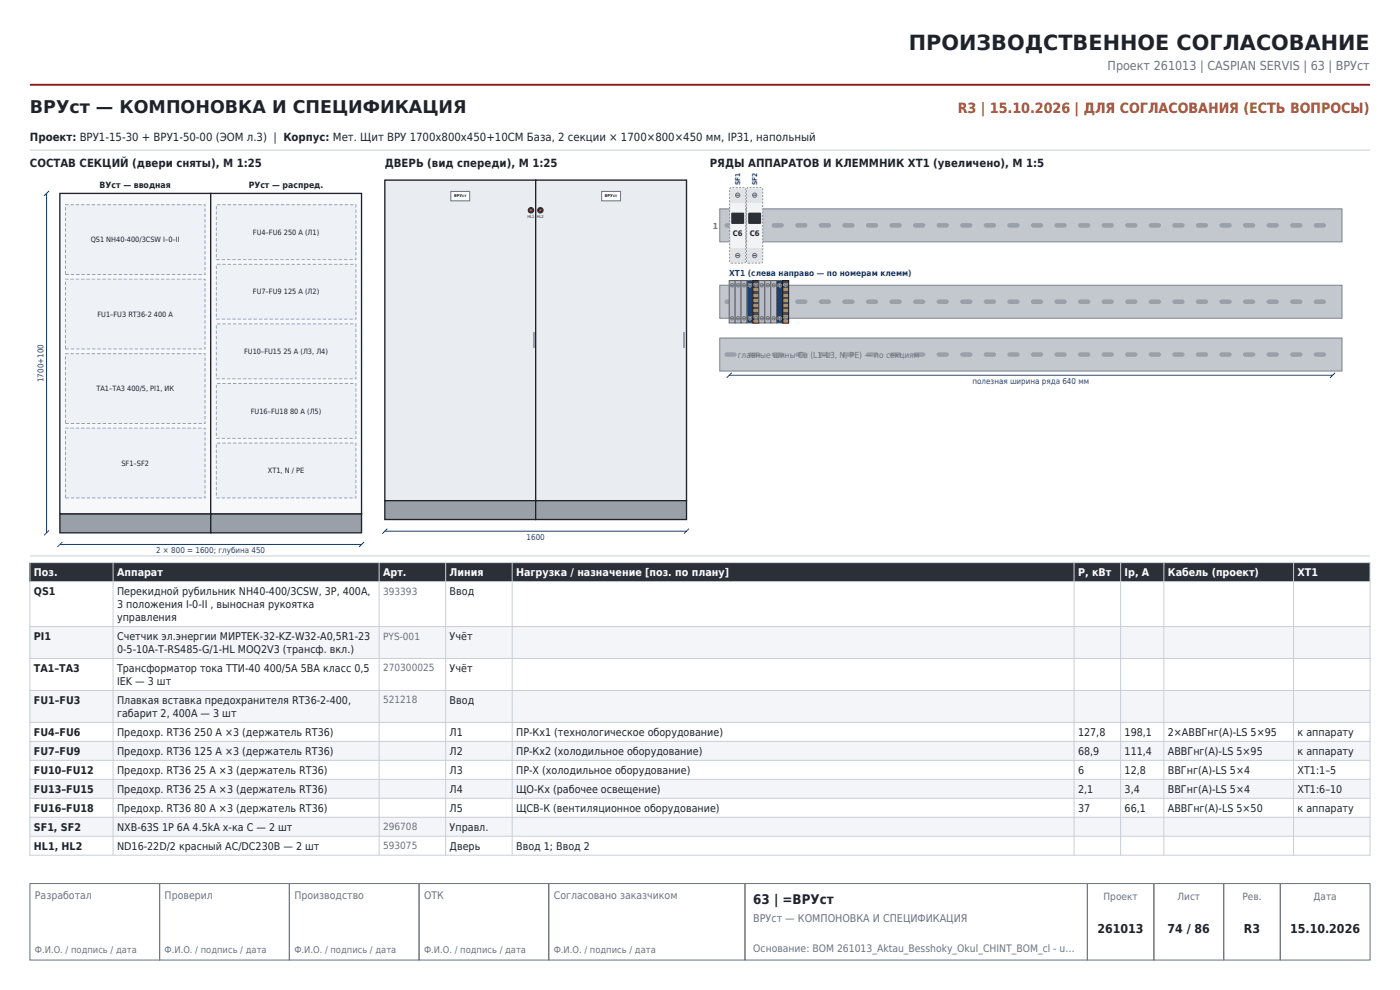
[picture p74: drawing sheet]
<svg xmlns="http://www.w3.org/2000/svg" width="297mm" height="210mm" viewBox="0 0 297 210" stroke-linecap="round" stroke-linejoin="round" font-family="sans-serif">
<defs><g id="words">
<text font-size="4.4" fill="#1f2329" x="192.8" y="10.6">ПРОИЗВОДСТВЕННОЕ СОГЛАСОВАНИЕ</text>
<text font-size="3.7" fill="#1f2329" x="6.3" y="24">ВРУст — КОМПОНОВКА И СПЕЦИФИКАЦИЯ</text>
<text font-size="3" fill="#b26b00" x="203.2" y="24">R3 | 15.10.2026 | ДЛЯ СОГЛАСОВАНИЯ (ЕСТЬ ВОПРОСЫ)</text>
<text font-size="2.8" fill="#1f2329" x="159.8" y="191.7">63 | =ВРУст</text>
<text font-size="2.6" fill="#6b7280" x="235" y="14.8">Проект 261013 | CASPIAN SERVIS | 63 | ВРУст</text>
<g font-size="2.6" fill="#1f2329">
<text x="232.8" y="198">261013</text>
<text x="247.7" y="198">74 / 86</text>
<text x="263.9" y="198">R3</text>
<text x="273.7" y="198">15.10.2026</text>
</g>
<g font-size="2.4" fill="#1f2329">
<text x="6.3" y="29.9">Проект: ВРУ1-15-30 + ВРУ1-50-00 (ЭОМ л.3) | Корпус: Мет. Щит ВРУ 1700х800х450+10CM База, 2 секции × 1700×800×450 мм, IP31, напольный</text>
<text x="6.3" y="35.4">СОСТАВ СЕКЦИЙ (двери сняты), М 1:25</text>
<text x="81.6" y="35.4">ДВЕРЬ (вид спереди), М 1:25</text>
<text x="150.6" y="35.4">РЯДЫ АППАРАТОВ И КЛЕММНИК XT1 (увеличено), М 1:5</text>
</g>
<g font-size="2.3" fill="#fff">
<text x="7.2" y="122.2">Поз.</text>
<text x="24.8" y="122.2">Аппарат</text>
<text x="81.3" y="122.2">Арт.</text>
<text x="95.4" y="122.2">Линия</text>
<text x="109.5" y="122.2">Нагрузка / назначение [поз. по плану]</text>
<text x="228.7" y="122.2">P, кВт</text>
<text x="238.6" y="122.2">Iр, А</text>
<text x="247.8" y="122.2">Кабель (проект)</text>
<text x="275.3" y="122.2">XT1</text>
</g>
<g font-size="2.3" fill="#1f2329">
<text x="7.2" y="126.3">QS1</text>
<text x="24.8" y="126.3">Перекидной рубильник NH40-400/3CSW, 3P, 400А,</text>
<text x="24.8" y="129">3 положения I-0-II , выносная рукоятка</text>
<text x="24.8" y="131.8">управления</text>
<text x="95.4" y="126.3">Ввод</text>
<text x="7.2" y="135.8">PI1</text>
<text x="24.8" y="135.8">Счетчик эл.энергии МИРТЕК-32-KZ-W32-A0,5R1-23</text>
<text x="95.4" y="135.8">Учёт</text>
<text x="7.2" y="142.6">TA1–TA3</text>
<text x="24.8" y="138.5">0-5-10A-T-RS485-G/1-HL MOQ2V3 (трансф. вкл.)</text>
<text x="24.8" y="142.6">Трансформатор тока ТТИ-40 400/5А 5ВА класс 0,5</text>
<text x="95.4" y="142.6">Учёт</text>
<text x="7.2" y="149.4">FU1–FU3</text>
<text x="24.8" y="145.3">IEK — 3 шт</text>
<text x="24.8" y="149.4">Плавкая вставка предохранителя RT36-2-400,</text>
<text x="95.4" y="149.4">Ввод</text>
<text x="24.8" y="152.1">габарит 2, 400А — 3 шт</text>
<text x="7.2" y="156.1">FU4–FU6</text>
<text x="7.2" y="160.2">FU7–FU9</text>
<text x="24.8" y="156.1">Предохр. RT36 250 А ×3 (держатель RT36)</text>
<text x="24.8" y="160.2">Предохр. RT36 125 А ×3 (держатель RT36)</text>
<text x="95.4" y="156.1">Л1</text>
<text x="95.4" y="160.2">Л2</text>
<text x="109.5" y="156.1">ПР-Кх1 (технологическое оборудование)</text>
<text x="109.5" y="160.2">ПР-Кх2 (холодильное оборудование)</text>
<text x="228.7" y="156.1">127,8</text>
<text x="228.7" y="160.2">68,9</text>
<text x="238.6" y="156.1">198,1</text>
<text x="238.6" y="160.2">111,4</text>
<text x="247.8" y="156.1">2×АВВГнг(А)-LS 5×95</text>
<text x="247.8" y="160.2">АВВГнг(А)-LS 5×95</text>
<text x="275.3" y="156.1">к аппарату</text>
<text x="275.3" y="160.2">к аппарату</text>
<text x="7.2" y="164.2">FU10–FU12</text>
<text x="24.8" y="164.2">Предохр. RT36 25 А ×3 (держатель RT36)</text>
<text x="95.4" y="164.2">Л3</text>
<text x="109.5" y="164.2">ПР-Х (холодильное оборудование)</text>
<text x="228.7" y="164.2">6</text>
<text x="238.6" y="164.2">12,8</text>
<text x="247.8" y="164.2">ВВГнг(А)-LS 5×4</text>
<text x="275.3" y="164.2">XT1:1–5</text>
<text x="7.2" y="168.2">FU13–FU15</text>
<text x="7.2" y="172.2">FU16–FU18</text>
<text x="24.8" y="168.2">Предохр. RT36 25 А ×3 (держатель RT36)</text>
<text x="24.8" y="172.2">Предохр. RT36 80 А ×3 (держатель RT36)</text>
<text x="95.4" y="168.2">Л4</text>
<text x="95.4" y="172.2">Л5</text>
<text x="109.5" y="168.2">ЩО-Кх (рабочее освещение)</text>
<text x="109.5" y="172.2">ЩСВ-К (вентиляционное оборудование)</text>
<text x="228.7" y="168.2">2,1</text>
<text x="228.7" y="172.2">37</text>
<text x="238.6" y="168.2">3,4</text>
<text x="238.6" y="172.2">66,1</text>
<text x="247.8" y="168.2">ВВГнг(А)-LS 5×4</text>
<text x="247.8" y="172.2">АВВГнг(А)-LS 5×50</text>
<text x="275.3" y="168.2">XT1:6–10</text>
<text x="275.3" y="172.2">к аппарату</text>
<text x="7.2" y="176.3">SF1, SF2</text>
<text x="24.8" y="176.3">NXB-63S 1P 6А 4.5kA х-ка C — 2 шт</text>
<text x="95.4" y="176.3">Управл.</text>
<text x="7.2" y="180.3">HL1, HL2</text>
<text x="24.8" y="180.3">ND16-22D/2 красный AC/DC230В — 2 шт</text>
<text x="95.4" y="180.3">Дверь</text>
<text x="109.5" y="180.3">Ввод 1; Ввод 2</text>
</g>
<text font-size="2.3" fill="#6b7280" x="159.8" y="195.5">ВРУст — КОМПОНОВКА И СПЕЦИФИКАЦИЯ</text>
<g font-size="2.2" fill="#6b7280">
<text x="7.4" y="190.6">Разработал</text>
<text x="34.9" y="190.6">Проверил</text>
<text x="62.4" y="190.6">Производство</text>
<text x="90" y="190.6">ОТК</text>
<text x="117.5" y="190.6">Согласовано заказчиком</text>
<text x="159.8" y="201.9">Основание: BOM 261013_Aktau_Besshoky_Okul_CHINT_BOM_cl - u…</text>
</g>
<g font-size="2.1" fill="#6b7280">
<text x="81.3" y="126.1">393393</text>
<text x="81.3" y="135.7">PYS-001</text>
<text x="81.3" y="142.4">270300025</text>
<text x="81.3" y="149.2">521218</text>
<text x="81.3" y="176.1">296708</text>
<text x="81.3" y="180.1">593075</text>
<text x="234.1" y="190.9">Проект</text>
<text x="249.8" y="190.9">Лист</text>
<text x="263.6" y="190.9">Рев.</text>
<text x="278.7" y="190.9">Дата</text>
</g>
<g font-size="2" fill="#6b7280">
<text x="7.4" y="202.2">Ф.И.О. / подпись / дата</text>
<text x="34.9" y="202.2">Ф.И.О. / подпись / дата</text>
<text x="62.4" y="202.2">Ф.И.О. / подпись / дата</text>
<text x="90" y="202.2">Ф.И.О. / подпись / дата</text>
<text x="117.5" y="202.2">Ф.И.О. / подпись / дата</text>
</g>
<g font-size="1.8" fill="#1f2329">
<text x="21.1" y="40">ВУст — вводная</text>
<text x="52.8" y="40">РУст — распред.</text>
</g>
<g font-size="1.8" fill="#6b7280">
<text x="151.2" y="48.5">1</text>
<text x="156.5" y="75.9">главные шины Cu (L1–L3, N, PE) — по секциям</text>
</g>
<text font-size="1.8" fill="#0b3d91" x="154.7" y="58.6">XT1 (слева направо — по номерам клемм)</text>
<g font-size="1.7" fill="#0b3d91">
<text x="9.2" y="81.1" transform="rotate(-90 9.2 81.1)">1700+100</text>
<text x="206.3" y="81.5">полезная ширина ряда 640 мм</text>
<text x="33.1" y="117.4">2 × 800 = 1600; глубина 450</text>
<text x="111.7" y="114.5">1600</text>
</g>
<g font-size="1.6" fill="#1f2329">
<text x="19.2" y="51.4">QS1 NH40-400/3CSW I–0–II</text>
<text x="53.6" y="49.8">FU4–FU6 250 А (Л1)</text>
<text x="155.5" y="50.1">C6</text>
<text x="159.1" y="50.1">C6</text>
<text x="53.6" y="62.5">FU7–FU9 125 А (Л2)</text>
<text x="20.7" y="67.2">FU1–FU3 RT36-2 400 А</text>
<text x="51.8" y="75.1">FU10–FU15 25 А (Л3, Л4)</text>
<text x="20.4" y="83">ТА1–ТА3 400/5, PI1, ИК</text>
<text x="53.2" y="87.7">FU16–FU18 80 А (Л5)</text>
<text x="25.8" y="98.8">SF1–SF2</text>
<text x="56.8" y="100.4">XT1, N / PE</text>
</g>
<g font-size="1.4" fill="#0b3d91">
<text x="157" y="39.3" transform="rotate(-90 157 39.3)">SF1</text>
<text x="160.6" y="39.3" transform="rotate(-90 160.6 39.3)">SF2</text>
</g>
<g font-size=".8" fill="#1f2329">
<text x="96.3" y="41.7">ВРУст</text>
<text x="128.3" y="41.7">ВРУст</text>
<text x="111.9" y="46.2">HL1</text>
<text x="113.9" y="46.2">HL2</text>
</g>
</g></defs>
<path d="M6.3 18h284.4" fill="none" stroke="#c8102e" stroke-width=".42"/>
<path d="M6.3 187.4h27.6v16.2h-27.6zM33.9 187.4h27.5v16.2h-27.5zM61.4 187.4h27.5v16.2h-27.5zM88.9 187.4h27.5v16.2h-27.5zM116.4 187.4h41.6v16.2h-41.6zM158 187.4h72.7v16.2h-72.7zM230.7 187.4h14.1v16.2h-14.1zM244.8 187.4h14.8v16.2h-14.8zM259.6 187.4h12v16.2h-12zM271.6 187.4h19.1v16.2h-19.1z" fill="none" stroke="#6b7280" stroke-width=".21"/>
<path d="M6.3 31.9h284.4" fill="none" stroke="#c9ced6" stroke-width=".21"/>
<path d="M12.7 41h32v68h-32z" fill-rule="evenodd" fill="#f7f8fa" stroke="#1f2329" stroke-width=".28"/>
<path d="M12.7 109h32v4h-32z" fill-rule="evenodd" fill="#9aa0a8" stroke="#1f2329" stroke-width=".28"/>
<g fill="#eef2f7" stroke="#8fa3c7" stroke-width=".21" stroke-dasharray=".7 .4" stroke-linecap="butt">
<path d="M13.9 43.4h29.6v14.8h-29.6z" fill-rule="evenodd"/>
<path d="M13.9 59.2h29.6v14.8h-29.6z" fill-rule="evenodd"/>
<path d="M13.9 75h29.6v14.8h-29.6z" fill-rule="evenodd"/>
<path d="M13.9 90.8h29.6v14.8h-29.6z" fill-rule="evenodd"/>
</g>
<path d="M44.7 41h32v68h-32z" fill-rule="evenodd" fill="#f7f8fa" stroke="#1f2329" stroke-width=".28"/>
<path d="M44.7 109h32v4h-32z" fill-rule="evenodd" fill="#9aa0a8" stroke="#1f2329" stroke-width=".28"/>
<g fill="#eef2f7" stroke="#8fa3c7" stroke-width=".21" stroke-dasharray=".7 .4" stroke-linecap="butt">
<path d="M45.9 43.4h29.6v11.7h-29.6z" fill-rule="evenodd"/>
<path d="M45.9 56.1h29.6v11.6h-29.6z" fill-rule="evenodd"/>
<path d="M45.9 68.7h29.6v11.6h-29.6z" fill-rule="evenodd"/>
<path d="M45.9 81.3h29.6v11.7h-29.6z" fill-rule="evenodd"/>
<path d="M45.9 94h29.6v11.6h-29.6z" fill-rule="evenodd"/>
</g>
<path d="M9.9 41v72M10.4 40.5l-1.1 1.1M10.4 112.5l-1.1 1.1M12.7 115.5h64M13.2 115l-1 1M77.2 115l-1 1" fill="none" stroke="#0b3d91" stroke-width=".21"/>
<path d="M81.6 38.2h32v68h-32z" fill-rule="evenodd" fill="#e9ecf1" stroke="#1f2329" stroke-width=".28"/>
<path d="M113.2 70.6v3.2" fill="none" stroke="#9aa0a8" stroke-width=".24"/>
<path d="M81.6 106.2h32v4h-32z" fill-rule="evenodd" fill="#9aa0a8" stroke="#1f2329" stroke-width=".28"/>
<path d="M95.6 40.6h4v2h-4z" fill-rule="evenodd" fill="#fff" stroke="#6b7280" stroke-width=".21"/>
<path d="M113.6 38.2h32v68h-32z" fill-rule="evenodd" fill="#e9ecf1" stroke="#1f2329" stroke-width=".28"/>
<path d="M145.2 70.6v3.2" fill="none" stroke="#9aa0a8" stroke-width=".24"/>
<path d="M113.6 106.2h32v4h-32z" fill-rule="evenodd" fill="#9aa0a8" stroke="#1f2329" stroke-width=".28"/>
<path d="M127.6 40.6h4v2h-4z" fill-rule="evenodd" fill="#fff" stroke="#6b7280" stroke-width=".21"/>
<circle cx="112.6" cy="44.6" r=".58" fill="#c9cdd2" stroke="#1f2329" stroke-width=".21"/>
<circle cx="112.6" cy="44.6" r=".42" fill="#d32f2f" stroke="#1f2329" stroke-width=".21"/>
<circle cx="114.6" cy="44.6" r=".58" fill="#c9cdd2" stroke="#1f2329" stroke-width=".21"/>
<circle cx="114.6" cy="44.6" r=".42" fill="#d32f2f" stroke="#1f2329" stroke-width=".21"/>
<path d="M81.6 112.7h64M82.2 112.1l-1.1 1.1M146.2 112.1l-1.1 1.1" fill="none" stroke="#0b3d91" stroke-width=".21"/>
<path d="M152.7 44.3h132v7h-132z" fill-rule="evenodd" fill="#c3c8ce" stroke="#7a818b" stroke-width=".21"/>
<g fill="#9aa0a8">
<path d="M153.8 47.6l.4-.3h1.6a.48 .48 0 0 1 .5 .5 .48 .48 0 0 1-.5 .5h-1.6a.48 .48 0 0 1-.4-.7z" fill-rule="evenodd"/>
<path d="M158.8 47.6l.4-.3h1.6a.48 .48 0 0 1 .5 .5 .48 .48 0 0 1-.5 .5h-1.6a.48 .48 0 0 1-.4-.7z" fill-rule="evenodd"/>
<path d="M163.8 47.6l.4-.3h1.6a.48 .48 0 0 1 .5 .5 .48 .48 0 0 1-.5 .5h-1.6a.48 .48 0 0 1-.4-.7z" fill-rule="evenodd"/>
<path d="M168.8 47.6l.4-.3h1.6a.48 .48 0 0 1 .5 .5 .48 .48 0 0 1-.5 .5h-1.6a.48 .48 0 0 1-.4-.7z" fill-rule="evenodd"/>
<path d="M173.8 47.6l.4-.3h1.6a.48 .48 0 0 1 .5 .5 .48 .48 0 0 1-.5 .5h-1.6a.48 .48 0 0 1-.4-.7z" fill-rule="evenodd"/>
<path d="M178.8 47.6l.4-.3h1.6a.48 .48 0 0 1 .5 .5 .48 .48 0 0 1-.5 .5h-1.6a.48 .48 0 0 1-.4-.7z" fill-rule="evenodd"/>
<path d="M183.9 47.4l1.9-.1a.48 .48 0 0 1 .5 .5 .48 .48 0 0 1-.5 .5h-1.6a.48 .48 0 0 1-.5-.4 .48 .48 0 0 1 .2-.5z" fill-rule="evenodd"/>
<path d="M188.8 47.6l.4-.3h1.6a.48 .48 0 0 1 .5 .5 .48 .48 0 0 1-.5 .5h-1.6a.48 .48 0 0 1-.4-.7z" fill-rule="evenodd"/>
<path d="M193.9 47.4l1.9-.1a.48 .48 0 0 1 .5 .5 .48 .48 0 0 1-.5 .5h-1.6a.48 .48 0 0 1-.5-.4 .48 .48 0 0 1 .2-.5z" fill-rule="evenodd"/>
<path d="M198.8 47.6l.4-.3h1.6a.48 .48 0 0 1 .5 .5 .48 .48 0 0 1-.5 .5h-1.6a.48 .48 0 0 1-.4-.7z" fill-rule="evenodd"/>
<path d="M203.9 47.4l1.9-.1a.48 .48 0 0 1 .5 .5 .48 .48 0 0 1-.5 .5h-1.6a.48 .48 0 0 1-.5-.4 .48 .48 0 0 1 .2-.5z" fill-rule="evenodd"/>
<path d="M208.9 47.4l1.9-.1a.48 .48 0 0 1 .5 .5 .48 .48 0 0 1-.5 .5h-1.6a.48 .48 0 0 1-.5-.4 .48 .48 0 0 1 .2-.5z" fill-rule="evenodd"/>
<path d="M213.8 47.6l.4-.3h1.6a.48 .48 0 0 1 .5 .5 .48 .48 0 0 1-.5 .5h-1.6a.48 .48 0 0 1-.4-.7z" fill-rule="evenodd"/>
<path d="M218.9 47.4l1.9-.1a.48 .48 0 0 1 .5 .5 .48 .48 0 0 1-.5 .5h-1.6a.48 .48 0 0 1-.5-.4 .48 .48 0 0 1 .2-.5z" fill-rule="evenodd"/>
<path d="M223.8 47.6l.4-.3h1.6a.48 .48 0 0 1 .5 .5 .48 .48 0 0 1-.5 .5h-1.6a.48 .48 0 0 1-.4-.7z" fill-rule="evenodd"/>
<path d="M228.8 47.6l.4-.3h1.6a.48 .48 0 0 1 .5 .5 .48 .48 0 0 1-.5 .5h-1.6a.48 .48 0 0 1-.4-.7z" fill-rule="evenodd"/>
<path d="M233.8 47.6l.4-.3h1.6a.48 .48 0 0 1 .5 .5 .48 .48 0 0 1-.5 .5h-1.6a.48 .48 0 0 1-.4-.7z" fill-rule="evenodd"/>
<path d="M238.9 47.4l1.9-.1a.48 .48 0 0 1 .5 .5 .48 .48 0 0 1-.5 .5h-1.6a.48 .48 0 0 1-.5-.4 .48 .48 0 0 1 .2-.5z" fill-rule="evenodd"/>
<path d="M243.9 47.4l1.9-.1a.48 .48 0 0 1 .5 .5 .48 .48 0 0 1-.5 .5h-1.6a.48 .48 0 0 1-.5-.4 .48 .48 0 0 1 .2-.5z" fill-rule="evenodd"/>
<path d="M248.8 47.6l.4-.3h1.6a.48 .48 0 0 1 .5 .5 .48 .48 0 0 1-.5 .5h-1.6a.48 .48 0 0 1-.4-.7z" fill-rule="evenodd"/>
<path d="M253.9 47.4l1.9-.1a.48 .48 0 0 1 .5 .5 .48 .48 0 0 1-.5 .5h-1.6a.48 .48 0 0 1-.5-.4 .48 .48 0 0 1 .2-.5z" fill-rule="evenodd"/>
<path d="M258.9 47.4l1.9-.1a.48 .48 0 0 1 .5 .5 .48 .48 0 0 1-.5 .5h-1.6a.48 .48 0 0 1-.5-.4 .48 .48 0 0 1 .2-.5z" fill-rule="evenodd"/>
<path d="M263.8 47.6l.4-.3h1.6a.48 .48 0 0 1 .5 .5 .48 .48 0 0 1-.5 .5h-1.6a.48 .48 0 0 1-.4-.7z" fill-rule="evenodd"/>
<path d="M268.8 47.6l.4-.3h1.6a.48 .48 0 0 1 .5 .5 .48 .48 0 0 1-.5 .5h-1.6a.48 .48 0 0 1-.4-.7z" fill-rule="evenodd"/>
<path d="M273.9 47.4l1.9-.1a.48 .48 0 0 1 .5 .5 .48 .48 0 0 1-.5 .5h-1.6a.48 .48 0 0 1-.5-.4 .48 .48 0 0 1 .2-.5z" fill-rule="evenodd"/>
<path d="M278.8 47.6l.4-.3h1.6a.48 .48 0 0 1 .5 .5 .48 .48 0 0 1-.5 .5h-1.6a.48 .48 0 0 1-.4-.7z" fill-rule="evenodd"/>
</g>
<path d="M154.8 40l.3-.2h2.8l.3 .4v15.3l-.3 .3h-2.8l-.3-.3z" fill-rule="evenodd" fill="#f1f2f3" stroke="#8a9099" stroke-width=".21" stroke-dasharray=".4 .3" stroke-linecap="butt"/>
<g fill="#e1e4e8">
<path d="M154.9 40.1h3.1v2.9h-3.1z" fill-rule="evenodd"/>
<path d="M154.9 52.6h3.1v3h-3.1z" fill-rule="evenodd"/>
</g>
<circle cx="156.5" cy="41.4" r=".46" fill="#d9dce0" stroke="#6b7280" stroke-width=".21"/>
<path d="M156.2 41.4h.6" fill="none" stroke="#4b5058" stroke-width=".21"/>
<circle cx="156.5" cy="54.2" r=".46" fill="#d9dce0" stroke="#6b7280" stroke-width=".21"/>
<path d="M156.2 54.2h.6" fill="none" stroke="#4b5058" stroke-width=".21"/>
<path d="M155.2 45.2h2.6v2.2h-2.6z" fill-rule="evenodd" fill="#2f343b"/>
<path d="M158.4 40l.3-.2h2.8l.3 .4v15.3l-.3 .3h-2.8l-.3-.3z" fill-rule="evenodd" fill="#f1f2f3" stroke="#8a9099" stroke-width=".21" stroke-dasharray=".4 .3" stroke-linecap="butt"/>
<g fill="#e1e4e8">
<path d="M158.5 40.1h3.1v2.9h-3.1z" fill-rule="evenodd"/>
<path d="M158.5 52.6h3.1v3h-3.1z" fill-rule="evenodd"/>
</g>
<circle cx="160.1" cy="41.4" r=".46" fill="#d9dce0" stroke="#6b7280" stroke-width=".21"/>
<path d="M159.8 41.4h.6" fill="none" stroke="#4b5058" stroke-width=".21"/>
<circle cx="160.1" cy="54.2" r=".46" fill="#d9dce0" stroke="#6b7280" stroke-width=".21"/>
<path d="M159.8 54.2h.6" fill="none" stroke="#4b5058" stroke-width=".21"/>
<path d="M158.8 45.2h2.6v2.2h-2.6z" fill-rule="evenodd" fill="#2f343b"/>
<path d="M152.7 60.5h132v7h-132z" fill-rule="evenodd" fill="#c3c8ce" stroke="#7a818b" stroke-width=".21"/>
<g fill="#9aa0a8">
<path d="M153.9 63.6l1.9-.1a.48 .48 0 0 1 .5 .5 .48 .48 0 0 1-.5 .5h-1.6a.48 .48 0 0 1-.5-.4 .48 .48 0 0 1 .2-.5z" fill-rule="evenodd"/>
<path d="M158.9 63.6l1.9-.1a.48 .48 0 0 1 .5 .5 .48 .48 0 0 1-.5 .5h-1.6a.48 .48 0 0 1-.5-.4 .48 .48 0 0 1 .2-.5z" fill-rule="evenodd"/>
<path d="M163.8 63.8l.4-.3h1.6a.48 .48 0 0 1 .5 .5 .48 .48 0 0 1-.5 .5h-1.6a.48 .48 0 0 1-.4-.7z" fill-rule="evenodd"/>
<path d="M168.9 63.6l1.9-.1a.48 .48 0 0 1 .5 .5 .48 .48 0 0 1-.5 .5h-1.6a.48 .48 0 0 1-.5-.4 .48 .48 0 0 1 .2-.5z" fill-rule="evenodd"/>
<path d="M173.9 63.6l1.9-.1a.48 .48 0 0 1 .5 .5 .48 .48 0 0 1-.5 .5h-1.6a.48 .48 0 0 1-.5-.4 .48 .48 0 0 1 .2-.5z" fill-rule="evenodd"/>
<path d="M178.8 63.8l.4-.3h1.6a.48 .48 0 0 1 .5 .5 .48 .48 0 0 1-.5 .5h-1.6a.48 .48 0 0 1-.4-.7z" fill-rule="evenodd"/>
<path d="M183.9 63.6l1.9-.1a.48 .48 0 0 1 .5 .5 .48 .48 0 0 1-.5 .5h-1.6a.48 .48 0 0 1-.5-.4 .48 .48 0 0 1 .2-.5z" fill-rule="evenodd"/>
<path d="M188.9 63.6l1.9-.1a.48 .48 0 0 1 .5 .5 .48 .48 0 0 1-.5 .5h-1.6a.48 .48 0 0 1-.5-.4 .48 .48 0 0 1 .2-.5z" fill-rule="evenodd"/>
<path d="M193.9 63.6l1.9-.1a.48 .48 0 0 1 .5 .5 .48 .48 0 0 1-.5 .5h-1.6a.48 .48 0 0 1-.5-.4 .48 .48 0 0 1 .2-.5z" fill-rule="evenodd"/>
<path d="M198.8 63.8l.4-.3h1.6a.48 .48 0 0 1 .5 .5 .48 .48 0 0 1-.5 .5h-1.6a.48 .48 0 0 1-.4-.7z" fill-rule="evenodd"/>
<path d="M203.9 63.6l1.9-.1a.48 .48 0 0 1 .5 .5 .48 .48 0 0 1-.5 .5h-1.6a.48 .48 0 0 1-.5-.4 .48 .48 0 0 1 .2-.5z" fill-rule="evenodd"/>
<path d="M208.9 63.6l1.9-.1a.48 .48 0 0 1 .5 .5 .48 .48 0 0 1-.5 .5h-1.6a.48 .48 0 0 1-.5-.4 .48 .48 0 0 1 .2-.5z" fill-rule="evenodd"/>
<path d="M213.8 63.8l.4-.3h1.6a.48 .48 0 0 1 .5 .5 .48 .48 0 0 1-.5 .5h-1.6a.48 .48 0 0 1-.4-.7z" fill-rule="evenodd"/>
<path d="M218.9 63.6l1.9-.1a.48 .48 0 0 1 .5 .5 .48 .48 0 0 1-.5 .5h-1.6a.48 .48 0 0 1-.5-.4 .48 .48 0 0 1 .2-.5z" fill-rule="evenodd"/>
<path d="M223.9 63.6l1.9-.1a.48 .48 0 0 1 .5 .5 .48 .48 0 0 1-.5 .5h-1.6a.48 .48 0 0 1-.5-.4 .48 .48 0 0 1 .2-.5z" fill-rule="evenodd"/>
<path d="M228.9 63.6l1.9-.1a.48 .48 0 0 1 .5 .5 .48 .48 0 0 1-.5 .5h-1.6a.48 .48 0 0 1-.5-.4 .48 .48 0 0 1 .2-.5z" fill-rule="evenodd"/>
<path d="M233.9 63.6l1.9-.1a.48 .48 0 0 1 .5 .5 .48 .48 0 0 1-.5 .5h-1.6a.48 .48 0 0 1-.5-.4 .48 .48 0 0 1 .2-.5z" fill-rule="evenodd"/>
<path d="M238.9 63.6l1.9-.1a.48 .48 0 0 1 .5 .5 .48 .48 0 0 1-.5 .5h-1.6a.48 .48 0 0 1-.5-.4 .48 .48 0 0 1 .2-.5z" fill-rule="evenodd"/>
<path d="M243.9 63.6l1.9-.1a.48 .48 0 0 1 .5 .5 .48 .48 0 0 1-.5 .5h-1.6a.48 .48 0 0 1-.5-.4 .48 .48 0 0 1 .2-.5z" fill-rule="evenodd"/>
<path d="M248.8 63.8l.4-.3h1.6a.48 .48 0 0 1 .5 .5 .48 .48 0 0 1-.5 .5h-1.6a.48 .48 0 0 1-.4-.7z" fill-rule="evenodd"/>
<path d="M253.9 63.6l1.9-.1a.48 .48 0 0 1 .5 .5 .48 .48 0 0 1-.5 .5h-1.6a.48 .48 0 0 1-.5-.4 .48 .48 0 0 1 .2-.5z" fill-rule="evenodd"/>
<path d="M258.9 63.6l1.9-.1a.48 .48 0 0 1 .5 .5 .48 .48 0 0 1-.5 .5h-1.6a.48 .48 0 0 1-.5-.4 .48 .48 0 0 1 .2-.5z" fill-rule="evenodd"/>
<path d="M263.9 63.6l1.9-.1a.48 .48 0 0 1 .5 .5 .48 .48 0 0 1-.5 .5h-1.6a.48 .48 0 0 1-.5-.4 .48 .48 0 0 1 .2-.5z" fill-rule="evenodd"/>
<path d="M268.8 63.8l.4-.3h1.6a.48 .48 0 0 1 .5 .5 .48 .48 0 0 1-.5 .5h-1.6a.48 .48 0 0 1-.4-.7z" fill-rule="evenodd"/>
<path d="M273.9 63.6l1.9-.1a.48 .48 0 0 1 .5 .5 .48 .48 0 0 1-.5 .5h-1.6a.48 .48 0 0 1-.5-.4 .48 .48 0 0 1 .2-.5z" fill-rule="evenodd"/>
<path d="M278.9 63.6l1.9-.1a.48 .48 0 0 1 .5 .5 .48 .48 0 0 1-.5 .5h-1.6a.48 .48 0 0 1-.5-.4 .48 .48 0 0 1 .2-.5z" fill-rule="evenodd"/>
</g>
<path d="M154.7 59.5h1.3v9h-1.3z" fill-rule="evenodd" fill="#b8bdc4" stroke="#5b616a" stroke-width=".21"/>
<circle cx="155.3" cy="60.5" r=".36" fill="#d9dce0" stroke="#6b7280" stroke-width=".21"/>
<path d="M155.1 60.5h.5" fill="none" stroke="#4b5058" stroke-width=".21"/>
<circle cx="155.3" cy="67.5" r=".36" fill="#d9dce0" stroke="#6b7280" stroke-width=".21"/>
<path d="M155.1 67.5h.5" fill="none" stroke="#4b5058" stroke-width=".21"/>
<path d="M156 59.5h1.2v9h-1.2z" fill-rule="evenodd" fill="#b8bdc4" stroke="#5b616a" stroke-width=".21"/>
<circle cx="156.6" cy="60.5" r=".36" fill="#d9dce0" stroke="#6b7280" stroke-width=".21"/>
<path d="M156.3 60.5h.5" fill="none" stroke="#4b5058" stroke-width=".21"/>
<circle cx="156.6" cy="67.5" r=".36" fill="#d9dce0" stroke="#6b7280" stroke-width=".21"/>
<path d="M156.3 67.5h.5" fill="none" stroke="#4b5058" stroke-width=".21"/>
<path d="M157.2 59.5h1.3v9h-1.3z" fill-rule="evenodd" fill="#b8bdc4" stroke="#5b616a" stroke-width=".21"/>
<circle cx="157.8" cy="60.5" r=".36" fill="#d9dce0" stroke="#6b7280" stroke-width=".21"/>
<path d="M157.6 60.5h.5" fill="none" stroke="#4b5058" stroke-width=".21"/>
<circle cx="157.8" cy="67.5" r=".36" fill="#d9dce0" stroke="#6b7280" stroke-width=".21"/>
<path d="M157.6 67.5h.5" fill="none" stroke="#4b5058" stroke-width=".21"/>
<path d="M158.5 59.5h1.2v9h-1.2z" fill-rule="evenodd" fill="#1565c0" stroke="#5b616a" stroke-width=".21"/>
<circle cx="159.1" cy="60.5" r=".36" fill="#d9dce0" stroke="#6b7280" stroke-width=".21"/>
<path d="M158.9 60.5h.5" fill="none" stroke="#4b5058" stroke-width=".21"/>
<circle cx="159.1" cy="67.5" r=".36" fill="#d9dce0" stroke="#6b7280" stroke-width=".21"/>
<path d="M158.9 67.5h.5" fill="none" stroke="#4b5058" stroke-width=".21"/>
<path d="M159.7 59.5h1.3v9h-1.3z" fill-rule="evenodd" fill="#2e7d32" stroke="#1f2329" stroke-width=".21"/>
<g fill="#f2c200">
<path d="M159.7 67.9h1.3v.6h-1.3z" fill-rule="evenodd"/>
<path d="M159.7 66.8h1.3v.6h-1.3z" fill-rule="evenodd"/>
<path d="M159.7 65.7h1.3v.5h-1.3z" fill-rule="evenodd"/>
<path d="M159.7 64.6h1.3v.5h-1.3z" fill-rule="evenodd"/>
<path d="M159.7 63.4h1.3v.6h-1.3z" fill-rule="evenodd"/>
<path d="M159.7 62.3h1.3v.6h-1.3z" fill-rule="evenodd"/>
<path d="M159.7 61.2h1.3v.5h-1.3z" fill-rule="evenodd"/>
<path d="M159.7 60h1.3v.6h-1.3z" fill-rule="evenodd"/>
</g>
<path d="M159.7 59.5h1.3v9h-1.3z" fill="none" stroke="#1f2329" stroke-width=".21"/>
<circle cx="160.4" cy="60.5" r=".36" fill="#d9dce0" stroke="#6b7280" stroke-width=".21"/>
<path d="M160.1 60.5h.5" fill="none" stroke="#4b5058" stroke-width=".21"/>
<circle cx="160.4" cy="67.5" r=".36" fill="#d9dce0" stroke="#6b7280" stroke-width=".21"/>
<path d="M160.1 67.5h.5" fill="none" stroke="#4b5058" stroke-width=".21"/>
<path d="M161 59.5h1.3v9h-1.3z" fill-rule="evenodd" fill="#b8bdc4" stroke="#5b616a" stroke-width=".21"/>
<circle cx="161.6" cy="60.5" r=".36" fill="#d9dce0" stroke="#6b7280" stroke-width=".21"/>
<path d="M161.4 60.5h.5" fill="none" stroke="#4b5058" stroke-width=".21"/>
<circle cx="161.6" cy="67.5" r=".36" fill="#d9dce0" stroke="#6b7280" stroke-width=".21"/>
<path d="M161.4 67.5h.5" fill="none" stroke="#4b5058" stroke-width=".21"/>
<path d="M162.3 59.5h1.2v9h-1.2z" fill-rule="evenodd" fill="#b8bdc4" stroke="#5b616a" stroke-width=".21"/>
<circle cx="162.9" cy="60.5" r=".36" fill="#d9dce0" stroke="#6b7280" stroke-width=".21"/>
<path d="M162.6 60.5h.5" fill="none" stroke="#4b5058" stroke-width=".21"/>
<circle cx="162.9" cy="67.5" r=".36" fill="#d9dce0" stroke="#6b7280" stroke-width=".21"/>
<path d="M162.6 67.5h.5" fill="none" stroke="#4b5058" stroke-width=".21"/>
<path d="M163.5 59.5h1.3v9h-1.3z" fill-rule="evenodd" fill="#b8bdc4" stroke="#5b616a" stroke-width=".21"/>
<circle cx="164.1" cy="60.5" r=".36" fill="#d9dce0" stroke="#6b7280" stroke-width=".21"/>
<path d="M163.9 60.5h.5" fill="none" stroke="#4b5058" stroke-width=".21"/>
<circle cx="164.1" cy="67.5" r=".36" fill="#d9dce0" stroke="#6b7280" stroke-width=".21"/>
<path d="M163.9 67.5h.5" fill="none" stroke="#4b5058" stroke-width=".21"/>
<path d="M164.8 59.5h1.2v9h-1.2z" fill-rule="evenodd" fill="#1565c0" stroke="#5b616a" stroke-width=".21"/>
<circle cx="165.4" cy="60.5" r=".36" fill="#d9dce0" stroke="#6b7280" stroke-width=".21"/>
<path d="M165.2 60.5h.5" fill="none" stroke="#4b5058" stroke-width=".21"/>
<circle cx="165.4" cy="67.5" r=".36" fill="#d9dce0" stroke="#6b7280" stroke-width=".21"/>
<path d="M165.2 67.5h.5" fill="none" stroke="#4b5058" stroke-width=".21"/>
<path d="M166 59.5h1.3v9h-1.3z" fill-rule="evenodd" fill="#2e7d32" stroke="#1f2329" stroke-width=".21"/>
<g fill="#f2c200">
<path d="M166 67.9h1.3v.6h-1.3z" fill-rule="evenodd"/>
<path d="M166 66.8h1.3v.6h-1.3z" fill-rule="evenodd"/>
<path d="M166 65.7h1.3v.5h-1.3z" fill-rule="evenodd"/>
<path d="M166 64.6h1.3v.5h-1.3z" fill-rule="evenodd"/>
<path d="M166 63.4h1.3v.6h-1.3z" fill-rule="evenodd"/>
<path d="M166 62.3h1.3v.6h-1.3z" fill-rule="evenodd"/>
<path d="M166 61.2h1.3v.5h-1.3z" fill-rule="evenodd"/>
<path d="M166 60h1.3v.6h-1.3z" fill-rule="evenodd"/>
</g>
<path d="M166 59.5h1.3v9h-1.3z" fill="none" stroke="#1f2329" stroke-width=".21"/>
<circle cx="166.7" cy="60.5" r=".36" fill="#d9dce0" stroke="#6b7280" stroke-width=".21"/>
<path d="M166.4 60.5h.5" fill="none" stroke="#4b5058" stroke-width=".21"/>
<circle cx="166.7" cy="67.5" r=".36" fill="#d9dce0" stroke="#6b7280" stroke-width=".21"/>
<path d="M166.4 67.5h.5" fill="none" stroke="#4b5058" stroke-width=".21"/>
<path d="M152.7 71.7h132v7h-132z" fill-rule="evenodd" fill="#c3c8ce" stroke="#7a818b" stroke-width=".21"/>
<g fill="#9aa0a8">
<path d="M153.8 75l.4-.3h1.6a.48 .48 0 0 1 .5 .5 .48 .48 0 0 1-.5 .5h-1.6a.48 .48 0 0 1-.4-.7z" fill-rule="evenodd"/>
<path d="M158.8 75l.4-.3h1.6a.48 .48 0 0 1 .5 .5 .48 .48 0 0 1-.5 .5h-1.6a.48 .48 0 0 1-.4-.7z" fill-rule="evenodd"/>
<path d="M163.8 75l.4-.3h1.6a.48 .48 0 0 1 .5 .5 .48 .48 0 0 1-.5 .5h-1.6a.48 .48 0 0 1-.4-.7z" fill-rule="evenodd"/>
<path d="M168.8 75l.4-.3h1.6a.48 .48 0 0 1 .5 .5 .48 .48 0 0 1-.5 .5h-1.6a.48 .48 0 0 1-.4-.7z" fill-rule="evenodd"/>
<path d="M173.8 75l.4-.3h1.6a.48 .48 0 0 1 .5 .5 .48 .48 0 0 1-.5 .5h-1.6a.48 .48 0 0 1-.4-.7z" fill-rule="evenodd"/>
<path d="M178.8 75l.4-.3h1.6a.48 .48 0 0 1 .5 .5 .48 .48 0 0 1-.5 .5h-1.6a.48 .48 0 0 1-.4-.7z" fill-rule="evenodd"/>
<path d="M183.9 74.8l1.9-.1a.48 .48 0 0 1 .5 .5 .48 .48 0 0 1-.5 .5h-1.6a.48 .48 0 0 1-.5-.4 .48 .48 0 0 1 .2-.5z" fill-rule="evenodd"/>
<path d="M188.8 75l.4-.3h1.6a.48 .48 0 0 1 .5 .5 .48 .48 0 0 1-.5 .5h-1.6a.48 .48 0 0 1-.4-.7z" fill-rule="evenodd"/>
<path d="M193.8 75l.4-.3h1.6a.48 .48 0 0 1 .5 .5 .48 .48 0 0 1-.5 .5h-1.6a.48 .48 0 0 1-.4-.7z" fill-rule="evenodd"/>
<path d="M198.8 75l.4-.3h1.6a.48 .48 0 0 1 .5 .5 .48 .48 0 0 1-.5 .5h-1.6a.48 .48 0 0 1-.4-.7z" fill-rule="evenodd"/>
<path d="M203.9 74.8l1.9-.1a.48 .48 0 0 1 .5 .5 .48 .48 0 0 1-.5 .5h-1.6a.48 .48 0 0 1-.5-.4 .48 .48 0 0 1 .2-.5z" fill-rule="evenodd"/>
<path d="M208.8 75l.4-.3h1.6a.48 .48 0 0 1 .5 .5 .48 .48 0 0 1-.5 .5h-1.6a.48 .48 0 0 1-.4-.7z" fill-rule="evenodd"/>
<path d="M213.8 75l.4-.3h1.6a.48 .48 0 0 1 .5 .5 .48 .48 0 0 1-.5 .5h-1.6a.48 .48 0 0 1-.4-.7z" fill-rule="evenodd"/>
<path d="M218.9 74.8l1.9-.1a.48 .48 0 0 1 .5 .5 .48 .48 0 0 1-.5 .5h-1.6a.48 .48 0 0 1-.5-.4 .48 .48 0 0 1 .2-.5z" fill-rule="evenodd"/>
<path d="M223.8 75l.4-.3h1.6a.48 .48 0 0 1 .5 .5 .48 .48 0 0 1-.5 .5h-1.6a.48 .48 0 0 1-.4-.7z" fill-rule="evenodd"/>
<path d="M228.8 75l.4-.3h1.6a.48 .48 0 0 1 .5 .5 .48 .48 0 0 1-.5 .5h-1.6a.48 .48 0 0 1-.4-.7z" fill-rule="evenodd"/>
<path d="M233.8 75l.4-.3h1.6a.48 .48 0 0 1 .5 .5 .48 .48 0 0 1-.5 .5h-1.6a.48 .48 0 0 1-.4-.7z" fill-rule="evenodd"/>
<path d="M238.9 74.8l1.9-.1a.48 .48 0 0 1 .5 .5 .48 .48 0 0 1-.5 .5h-1.6a.48 .48 0 0 1-.5-.4 .48 .48 0 0 1 .2-.5z" fill-rule="evenodd"/>
<path d="M243.8 75l.4-.3h1.6a.48 .48 0 0 1 .5 .5 .48 .48 0 0 1-.5 .5h-1.6a.48 .48 0 0 1-.4-.7z" fill-rule="evenodd"/>
<path d="M248.8 75l.4-.3h1.6a.48 .48 0 0 1 .5 .5 .48 .48 0 0 1-.5 .5h-1.6a.48 .48 0 0 1-.4-.7z" fill-rule="evenodd"/>
<path d="M253.9 74.8l1.9-.1a.48 .48 0 0 1 .5 .5 .48 .48 0 0 1-.5 .5h-1.6a.48 .48 0 0 1-.5-.4 .48 .48 0 0 1 .2-.5z" fill-rule="evenodd"/>
<path d="M258.8 75l.4-.3h1.6a.48 .48 0 0 1 .5 .5 .48 .48 0 0 1-.5 .5h-1.6a.48 .48 0 0 1-.4-.7z" fill-rule="evenodd"/>
<path d="M263.8 75l.4-.3h1.6a.48 .48 0 0 1 .5 .5 .48 .48 0 0 1-.5 .5h-1.6a.48 .48 0 0 1-.4-.7z" fill-rule="evenodd"/>
<path d="M268.8 75l.4-.3h1.6a.48 .48 0 0 1 .5 .5 .48 .48 0 0 1-.5 .5h-1.6a.48 .48 0 0 1-.4-.7z" fill-rule="evenodd"/>
<path d="M273.9 74.8l1.9-.1a.48 .48 0 0 1 .5 .5 .48 .48 0 0 1-.5 .5h-1.6a.48 .48 0 0 1-.5-.4 .48 .48 0 0 1 .2-.5z" fill-rule="evenodd"/>
<path d="M278.8 75l.4-.3h1.6a.48 .48 0 0 1 .5 .5 .48 .48 0 0 1-.5 .5h-1.6a.48 .48 0 0 1-.4-.7z" fill-rule="evenodd"/>
</g>
<path d="M154.7 79.6h128M155.2 79.1l-1 1M283.2 79.1l-1 1" fill="none" stroke="#0b3d91" stroke-width=".21"/>
<path d="M6.3 117.9h284.4" fill="none" stroke="#c9ced6" stroke-width=".21"/>
<path d="M6.3 119.3h284.4v4.1h-284.4z" fill-rule="evenodd" fill="#2b2f36"/>
<g fill="#f3f5f8">
<path d="M6.3 132.9h284.4v6.8h-284.4z" fill-rule="evenodd"/>
<path d="M6.3 146.5h284.4v6.7h-284.4z" fill-rule="evenodd"/>
<path d="M6.3 157.3h284.4v4h-284.4z" fill-rule="evenodd"/>
<path d="M6.3 165.3h284.4v4h-284.4z" fill-rule="evenodd"/>
<path d="M6.3 173.4h284.4v4h-284.4z" fill-rule="evenodd"/>
</g>
<g fill="none" stroke="#c9ced6" stroke-width=".21">
<path d="M6.3 119.3h284.4v62.1h-284.4zM24 119.3v62.1M80.4 119.3v62.1M94.5 119.3v62.1M108.7 119.3v62.1M227.9 119.3v62.1M237.7 119.3v62.1M246.9 119.3v62.1M274.4 119.3v62.1M6.3 123.4h284.4M6.3 132.9h284.4M6.3 139.7h284.4"/>
<path d="M6.3 146.5h284.4M6.3 153.2h284.4M6.3 157.3h284.4M6.3 161.3h284.4M6.3 165.3h284.4M6.3 169.3h284.4M6.3 173.4h284.4M6.3 177.4h284.4"/>
</g>
<use href="#words"/>
</svg>
